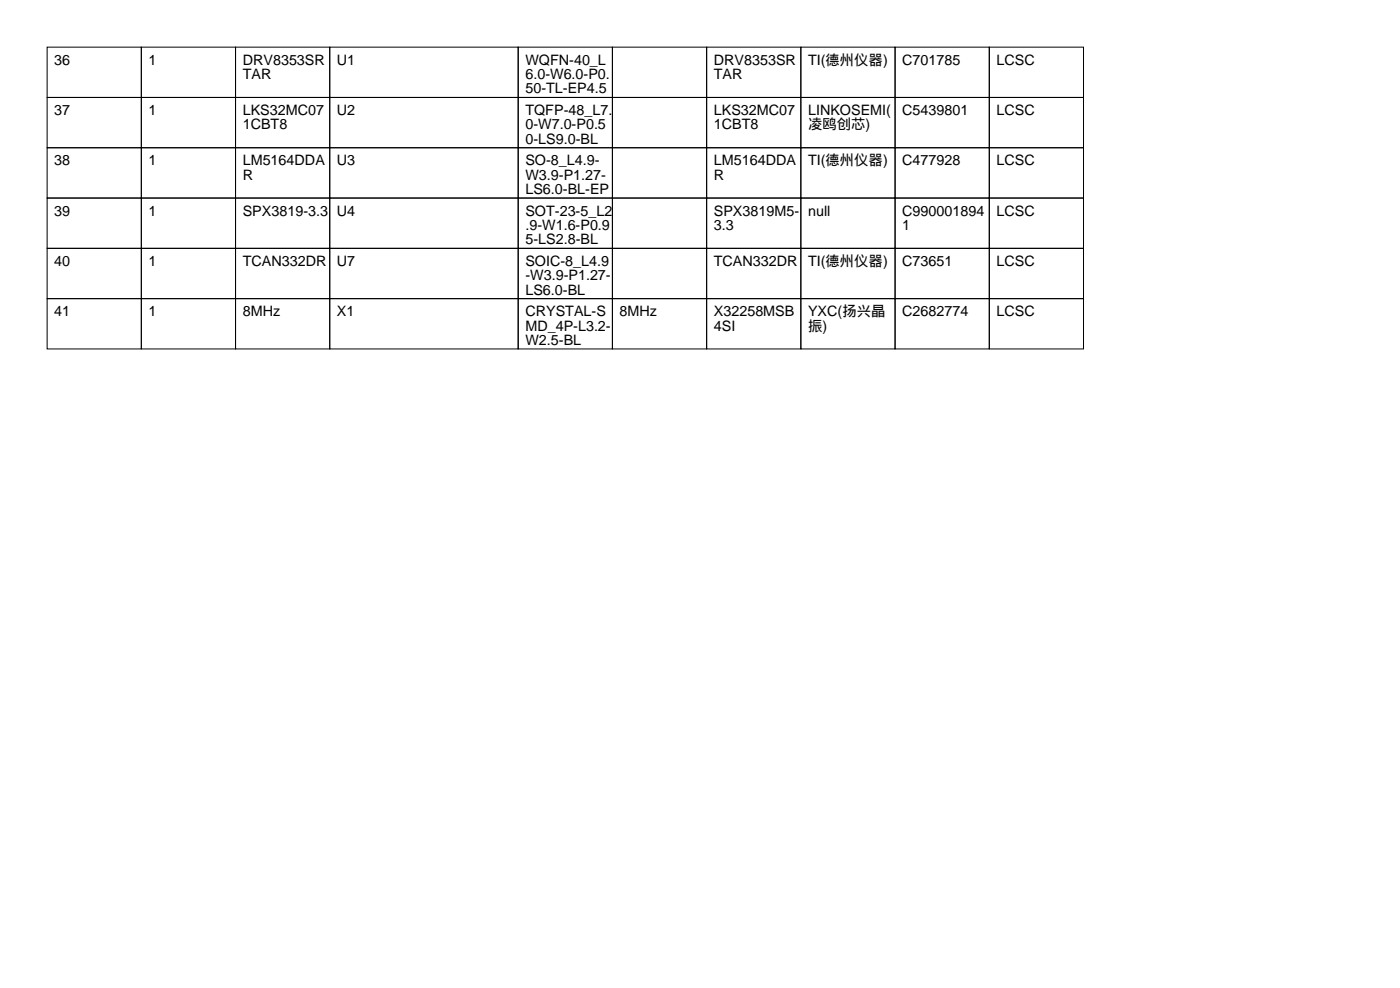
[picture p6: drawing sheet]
<svg xmlns="http://www.w3.org/2000/svg" width="297mm" height="210mm" viewBox="0 0 297 210" stroke-linecap="round" stroke-linejoin="round" font-family="sans-serif">
<defs><g id="words">
<g font-size="3">
<text x="11.5" y="13.7">36</text>
<text x="31.5" y="13.7">1</text>
<text x="51.5" y="13.7">DRV8353SR</text>
<text x="51.5" y="16.8">TAR</text>
<text x="71.5" y="13.7">U1</text>
<text x="111.5" y="13.7">WQFN-40_L</text>
<text x="111.5" y="16.8">6.0-W6.0-P0.</text>
<text x="151.5" y="13.7">DRV8353SR</text>
<text x="151.5" y="16.8">TAR</text>
<text x="171.5" y="13.7">TI(德州仪器)</text>
<text x="191.5" y="13.7">C701785</text>
<text x="211.5" y="13.7">LCSC</text>
<text x="111.5" y="19.8">50-TL-EP4.5</text>
<text x="11.5" y="24.4">37</text>
<text x="31.5" y="24.4">1</text>
<text x="51.5" y="24.4">LKS32MC07</text>
<text x="51.5" y="27.4">1CBT8</text>
<text x="71.5" y="24.4">U2</text>
<text x="111.5" y="24.4">TQFP-48_L7.</text>
<text x="111.5" y="27.4">0-W7.0-P0.5</text>
<text x="151.5" y="24.4">LKS32MC07</text>
<text x="151.5" y="27.4">1CBT8</text>
<text x="171.5" y="24.4">LINKOSEMI(</text>
<text x="171.5" y="27.4">凌鸥创芯)</text>
<text x="191.5" y="24.4">C5439801</text>
<text x="211.5" y="24.4">LCSC</text>
<text x="11.5" y="35.1">38</text>
<text x="31.5" y="35.1">1</text>
<text x="51.5" y="35.1">LM5164DDA</text>
<text x="71.5" y="35.1">U3</text>
<text x="111.5" y="30.5">0-LS9.0-BL</text>
<text x="111.5" y="35.1">SO-8_L4.9-</text>
<text x="151.5" y="35.1">LM5164DDA</text>
<text x="171.5" y="35.1">TI(德州仪器)</text>
<text x="191.5" y="35.1">C477928</text>
<text x="211.5" y="35.1">LCSC</text>
<text x="51.5" y="38.1">R</text>
<text x="111.5" y="38.1">W3.9-P1.27-</text>
<text x="111.5" y="41.2">LS6.0-BL-EP</text>
<text x="151.5" y="38.1">R</text>
<text x="11.5" y="45.7">39</text>
<text x="31.5" y="45.7">1</text>
<text x="51.5" y="45.7">SPX3819-3.3</text>
<text x="71.5" y="45.7">U4</text>
<text x="111.5" y="45.7">SOT-23-5_L2</text>
<text x="151.5" y="45.7">SPX3819M5-</text>
<text x="171.5" y="45.7">null</text>
<text x="191.5" y="45.7">C990001894</text>
<text x="211.5" y="45.7">LCSC</text>
<text x="111.5" y="48.8">.9-W1.6-P0.9</text>
<text x="111.5" y="51.8">5-LS2.8-BL</text>
<text x="151.5" y="48.8">3.3</text>
<text x="191.5" y="48.8">1</text>
<text x="11.5" y="56.4">40</text>
<text x="31.5" y="56.4">1</text>
<text x="51.5" y="56.4">TCAN332DR</text>
<text x="71.5" y="56.4">U7</text>
<text x="111.5" y="56.4">SOIC-8_L4.9</text>
<text x="111.5" y="59.4">-W3.9-P1.27-</text>
<text x="151.5" y="56.4">TCAN332DR</text>
<text x="171.5" y="56.4">TI(德州仪器)</text>
<text x="191.5" y="56.4">C73651</text>
<text x="211.5" y="56.4">LCSC</text>
<text x="111.5" y="62.5">LS6.0-BL</text>
<text x="11.5" y="67.1">41</text>
<text x="31.5" y="67.1">1</text>
<text x="51.5" y="67.1">8MHz</text>
<text x="71.5" y="67.1">X1</text>
<text x="111.5" y="67.1">CRYSTAL-S</text>
<text x="111.5" y="70.1">MD_4P-L3.2-</text>
<text x="131.5" y="67.1">8MHz</text>
<text x="151.5" y="67.1">X32258MSB</text>
<text x="151.5" y="70.1">4SI</text>
<text x="171.5" y="67.1">YXC(扬兴晶</text>
<text x="171.5" y="70.1">振)</text>
<text x="191.5" y="67.1">C2682774</text>
<text x="211.5" y="67.1">LCSC</text>
<text x="111.5" y="73.2">W2.5-BL</text>
</g>
</g></defs>
<g fill="none" stroke="#000" stroke-width=".21">
<path d="M10 10h20v10.7h-20zM30 10h20v10.7h-20zM50 10h20v10.7h-20zM70 10h40v10.7h-40zM110 10h20v10.7h-20zM130 10h20v10.7h-20zM150 10h20v10.7h-20zM170 10h20v10.7h-20zM190 10h20v10.7h-20zM210 10h20v10.7h-20zM10 20.7h20v10.6h-20zM10 31.3h20v10.7h-20z"/>
<path d="M30 20.7h20v10.6h-20zM30 31.3h20v10.7h-20zM50 20.7h20v10.6h-20zM50 31.3h20v10.7h-20zM70 20.7h40v10.6h-40zM70 31.3h40v10.7h-40zM110 20.7h20v10.6h-20zM110 31.3h20v10.7h-20zM130 20.7h20v10.6h-20zM130 31.3h20v10.7h-20zM150 20.7h20v10.6h-20zM150 31.3h20v10.7h-20z"/>
<path d="M170 20.7h20v10.6h-20zM170 31.3h20v10.7h-20zM190 20.7h20v10.6h-20zM190 31.3h20v10.7h-20zM210 20.7h20v10.6h-20zM210 31.3h20v10.7h-20zM10 42h20v10.7h-20zM10 52.7h20v10.6h-20zM30 42h20v10.7h-20zM30 52.7h20v10.6h-20zM50 42h20v10.7h-20zM50 52.7h20v10.6h-20z"/>
<path d="M70 42h40v10.7h-40zM70 52.7h40v10.6h-40zM110 42h20v10.7h-20zM110 52.7h20v10.6h-20zM130 42h20v10.7h-20zM130 52.7h20v10.6h-20zM150 42h20v10.7h-20zM150 52.7h20v10.6h-20zM170 42h20v10.7h-20zM170 52.7h20v10.6h-20zM190 42h20v10.7h-20zM190 52.7h20v10.6h-20z"/>
<path d="M210 42h20v10.7h-20zM210 52.7h20v10.6h-20zM10 63.3h20v10.7h-20zM30 63.3h20v10.7h-20zM50 63.3h20v10.7h-20zM70 63.3h40v10.7h-40zM110 63.3h20v10.7h-20zM130 63.3h20v10.7h-20zM150 63.3h20v10.7h-20zM170 63.3h20v10.7h-20zM190 63.3h20v10.7h-20zM210 63.3h20v10.7h-20z"/>
</g>
<use href="#words"/>
</svg>
